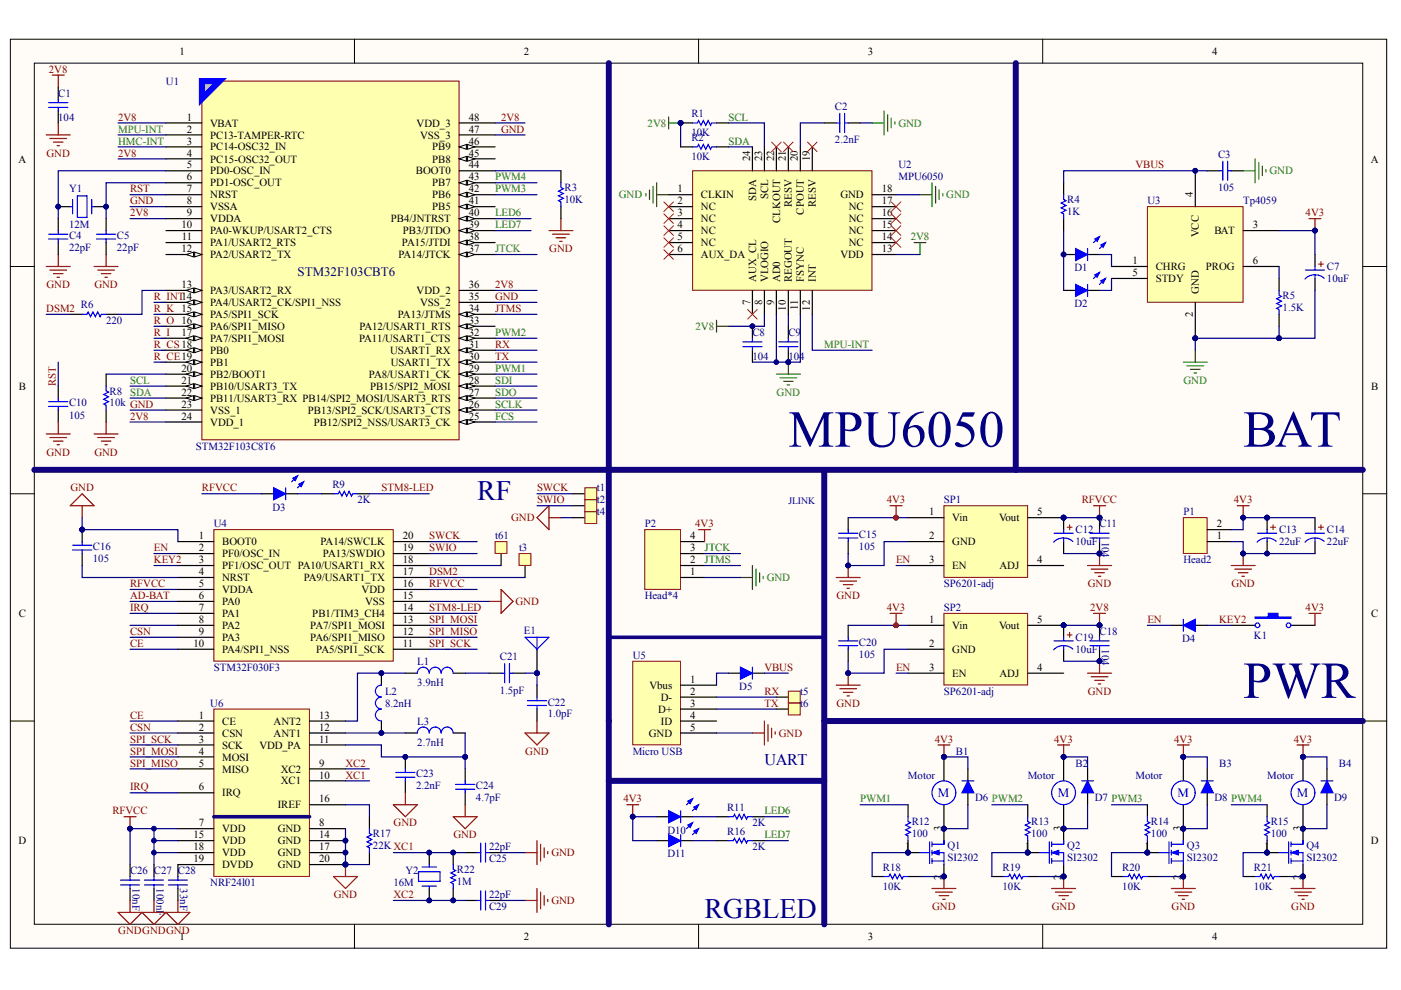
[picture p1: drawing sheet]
<svg xmlns="http://www.w3.org/2000/svg" width="297mm" height="210mm" viewBox="0 0 297 210" stroke-linecap="round" stroke-linejoin="round" font-family="sans-serif">
<defs><g id="words">
<g font-size="11" fill="#000080">
<text x="167.2" y="94.7">MPU6050</text>
<text x="263.6" y="94.7">BAT</text>
<text x="263.6" y="148">PWR</text>
</g>
<g font-size="6" fill="#000080">
<text x="101.2" y="105.9">RF</text>
<text x="149.4" y="194.7">RGBLED</text>
</g>
<text font-size="3.4" fill="#000080" x="162.1" y="162.3">UART</text>
<text font-size="2.7" fill="#000080" x="63.1" y="58.5">STM32F103CBT6</text>
<g font-size="2.7" fill="#00f">
<text x="198.9" y="169">M</text>
<text x="224.2" y="169">M</text>
<text x="249.6" y="169">M</text>
<text x="275" y="169">M</text>
</g>
<g font-size="2.3">
<text x="38.1" y="11.6">1</text>
<text x="111.1" y="11.6">2</text>
<text x="184" y="11.6">3</text>
<text x="257" y="11.6">4</text>
<text x="39.6" y="25.6">1</text>
<text x="39.6" y="28.1">2</text>
<text x="44.6" y="26.8">VBAT</text>
<text x="44.6" y="29.4">PC13-TAMPER-RTC</text>
<text x="88.3" y="26.8">VDD_3</text>
<text x="89.1" y="29.4">VSS_3</text>
<text x="99.4" y="28.1">47</text>
<text x="99.4" y="25.6">48</text>
<text x="3.9" y="34.5">A</text>
<text x="39.6" y="30.6">3</text>
<text x="39.6" y="33.2">4</text>
<text x="39.6" y="35.7">5</text>
<text x="44.6" y="31.9">PC14-OSC32_IN</text>
<text x="44.6" y="34.5">PC15-OSC32_OUT</text>
<text x="91.6" y="34.5">PB8</text>
<text x="91.6" y="31.9">PB9</text>
<text x="99.4" y="35.7">44</text>
<text x="99.4" y="33.2">45</text>
<text x="99.4" y="30.6">46</text>
<text x="159" y="34.2" transform="rotate(-90 159 34.2)">24</text>
<text x="161.6" y="34.2" transform="rotate(-90 161.6 34.2)">23</text>
<text x="164.1" y="34.2" transform="rotate(-90 164.1 34.2)">22</text>
<text x="166.6" y="34.2" transform="rotate(-90 166.6 34.2)">21</text>
<text x="169.2" y="34.2" transform="rotate(-90 169.2 34.2)">20</text>
<text x="171.7" y="34.2" transform="rotate(-90 171.7 34.2)">19</text>
<text x="290.7" y="34.5">A</text>
<text x="39.6" y="38.3">6</text>
<text x="39.6" y="40.8">7</text>
<text x="44.6" y="37">PD0-OSC_IN</text>
<text x="44.6" y="39.5">PD1-OSC_OUT</text>
<text x="88.2" y="37">BOOT0</text>
<text x="91.6" y="39.5">PB7</text>
<text x="99.4" y="40.8">42</text>
<text x="99.4" y="38.3">43</text>
<text x="143.7" y="40.8">1</text>
<text x="186.9" y="40.8">18</text>
<text x="252.9" y="41.8" transform="rotate(-90 252.9 41.8)">4</text>
<text x="39.6" y="43.3">8</text>
<text x="39.6" y="45.9">9</text>
<text x="44.6" y="42.1">NRST</text>
<text x="44.6" y="44.6">VSSA</text>
<text x="44.6" y="47.1">VDDA</text>
<text x="82.9" y="47.1">PB4/JNTRST</text>
<text x="91.6" y="44.6">PB5</text>
<text x="91.6" y="42.1">PB6</text>
<text x="99.4" y="45.9">40</text>
<text x="99.4" y="43.3">41</text>
<text x="143.7" y="43.3">2</text>
<text x="143.7" y="45.9">3</text>
<text x="148.6" y="42.1">CLKIN</text>
<text x="148.6" y="44.6">NC</text>
<text x="148.6" y="47.1">NC</text>
<text x="160.3" y="42.6" transform="rotate(-90 160.3 42.6)">SDA</text>
<text x="162.8" y="42.2" transform="rotate(-90 162.8 42.2)">SCL</text>
<text x="165.4" y="47.3" transform="rotate(-90 165.4 47.3)">CLKOUT</text>
<text x="167.9" y="43.8" transform="rotate(-90 167.9 43.8)">RESV</text>
<text x="170.4" y="45.5" transform="rotate(-90 170.4 45.5)">CPOUT</text>
<text x="173" y="43.8" transform="rotate(-90 173 43.8)">RESV</text>
<text x="178.2" y="42.1">GND</text>
<text x="179.9" y="47.1">NC</text>
<text x="179.9" y="44.6">NC</text>
<text x="186.9" y="45.9">16</text>
<text x="186.9" y="43.3">17</text>
<text x="38.5" y="48.4">10</text>
<text x="38.5" y="53.5">12</text>
<text x="38.6" y="50.9">11</text>
<text x="44.6" y="49.7">PA0-WKUP/USART2_CTS</text>
<text x="44.6" y="52.2">PA1/USART2_RTS</text>
<text x="85.2" y="52.2">PA15/JTDI</text>
<text x="85.4" y="49.7">PB3/JTDO</text>
<text x="99.4" y="53.5">37</text>
<text x="99.4" y="50.9">38</text>
<text x="99.4" y="48.4">39</text>
<text x="143.7" y="48.4">4</text>
<text x="143.7" y="50.9">5</text>
<text x="143.7" y="53.5">6</text>
<text x="148.6" y="49.7">NC</text>
<text x="148.6" y="52.2">NC</text>
<text x="179.9" y="52.2">NC</text>
<text x="179.9" y="49.7">NC</text>
<text x="186.9" y="53.5">13</text>
<text x="186.9" y="50.9">14</text>
<text x="186.9" y="48.4">15</text>
<text x="254.2" y="50.3" transform="rotate(-90 254.2 50.3)">VCC</text>
<text x="257.5" y="49.7">BAT</text>
<text x="265.6" y="48.4">3</text>
<text x="44.6" y="54.7">PA2/USART2_TX</text>
<text x="84.5" y="54.7">PA14/JTCK</text>
<text x="148.6" y="54.7">AUX_DA</text>
<text x="160.3" y="59.8" transform="rotate(-90 160.3 59.8)">AUX_CL</text>
<text x="162.8" y="59.8" transform="rotate(-90 162.8 59.8)">VLOGIO</text>
<text x="165.4" y="59.8" transform="rotate(-90 165.4 59.8)">AD0</text>
<text x="167.9" y="59.8" transform="rotate(-90 167.9 59.8)">REGOUT</text>
<text x="170.4" y="59.8" transform="rotate(-90 170.4 59.8)">FSYNC</text>
<text x="173" y="59.8" transform="rotate(-90 173 59.8)">INT</text>
<text x="178.2" y="54.7">VDD</text>
<text x="240.1" y="56">1</text>
<text x="240.1" y="58.5">5</text>
<text x="245" y="57.3">CHRG</text>
<text x="245" y="59.8">STDY</text>
<text x="255.7" y="57.3">PROG</text>
<text x="265.6" y="56">6</text>
<text x="38.5" y="61.1">13</text>
<text x="44.6" y="62.4">PA3/USART2_RX</text>
<text x="44.6" y="64.9">PA4/USART2_CK/SPI1_NSS</text>
<text x="88.3" y="62.4">VDD_2</text>
<text x="89.1" y="64.9">VSS_2</text>
<text x="99.4" y="63.6">35</text>
<text x="99.4" y="61.1">36</text>
<text x="159" y="64.7" transform="rotate(-90 159 64.7)">7</text>
<text x="161.6" y="64.7" transform="rotate(-90 161.6 64.7)">8</text>
<text x="164.1" y="64.7" transform="rotate(-90 164.1 64.7)">9</text>
<text x="166.6" y="65.9" transform="rotate(-90 166.6 65.9)">10</text>
<text x="169.2" y="65.8" transform="rotate(-90 169.2 65.8)">11</text>
<text x="171.7" y="65.9" transform="rotate(-90 171.7 65.9)">12</text>
<text x="254.2" y="62.3" transform="rotate(-90 254.2 62.3)">GND</text>
<text x="38.5" y="71.2">17</text>
<text x="44.6" y="67.4">PA5/SPI1_SCK</text>
<text x="44.6" y="70">PA6/SPI1_MISO</text>
<text x="76.2" y="70">PA12/USART1_RTS</text>
<text x="84.3" y="67.4">PA13/JTMS</text>
<text x="99.4" y="71.2">32</text>
<text x="99.4" y="68.7">33</text>
<text x="99.4" y="66.2">34</text>
<text x="252.9" y="67.3" transform="rotate(-90 252.9 67.3)">2</text>
<text x="44.6" y="72.5">PA7/SPI1_MOSI</text>
<text x="44.6" y="75">PB0</text>
<text x="44.6" y="77.6">PB1</text>
<text x="76.1" y="72.5">PA11/USART1_CTS</text>
<text x="82.7" y="75">USART1_RX</text>
<text x="82.9" y="77.6">USART1_TX</text>
<text x="99.4" y="76.3">30</text>
<text x="99.4" y="73.8">31</text>
<text x="4" y="82.6">B</text>
<text x="38.5" y="78.8">20</text>
<text x="38.5" y="81.4">21</text>
<text x="38.5" y="83.9">22</text>
<text x="44.6" y="80.1">PB2/BOOT1</text>
<text x="44.6" y="82.6">PB10/USART3_TX</text>
<text x="78.2" y="80.1">PA8/USART1_CK</text>
<text x="78.5" y="82.6">PB15/SPI2_MOSI</text>
<text x="99.4" y="83.9">27</text>
<text x="99.4" y="81.4">28</text>
<text x="99.4" y="78.8">29</text>
<text x="290.7" y="82.6">B</text>
<text x="38.5" y="86.4">23</text>
<text x="38.5" y="89">24</text>
<text x="44.6" y="85.2">PB11/USART3_RX PB14/SPI2_MOSI/USART3_RTS</text>
<text x="44.6" y="87.7">VSS_1</text>
<text x="65.3" y="87.7">PB13/SPI2_SCK/USART3_CTS</text>
<text x="99.4" y="89">25</text>
<text x="99.4" y="86.4">26</text>
<text x="44.6" y="90.3">VDD_1</text>
<text x="66.6" y="90.3">PB12/SPI2_NSS/USART3_CK</text>
<text x="197" y="109.3">1</text>
<text x="201.9" y="110.5">Vin</text>
<text x="211.8" y="110.5">Vout</text>
<text x="219.9" y="109.3">5</text>
<text x="258" y="111.8">2</text>
<text x="42.2" y="114.3">1</text>
<text x="42.2" y="116.9">2</text>
<text x="42.2" y="119.4">3</text>
<text x="47.1" y="115.6">BOOT0</text>
<text x="47.1" y="118.2">PF0/OSC_IN</text>
<text x="68" y="115.6">PA14/SWCLK</text>
<text x="68.5" y="118.2">PA13/SWDIO</text>
<text x="85.4" y="119.4">18</text>
<text x="85.4" y="116.9">19</text>
<text x="85.4" y="114.3">20</text>
<text x="146.3" y="119.4">2</text>
<text x="146.3" y="116.9">3</text>
<text x="146.3" y="114.3">4</text>
<text x="197" y="114.3">2</text>
<text x="197" y="119.4">3</text>
<text x="201.9" y="115.6">GND</text>
<text x="219.9" y="119.4">4</text>
<text x="258" y="114.3">1</text>
<text x="42.2" y="121.9">4</text>
<text x="42.2" y="124.5">5</text>
<text x="47.1" y="120.7">PF1/OSC_OUT PA10/USART1_RX</text>
<text x="47.1" y="123.2">NRST</text>
<text x="47.1" y="125.7">VDDA</text>
<text x="64.4" y="123.2">PA9/USART1_TX</text>
<text x="76.7" y="125.7">VDD</text>
<text x="85.4" y="124.5">16</text>
<text x="85.4" y="121.9">17</text>
<text x="146.3" y="121.9">1</text>
<text x="201.9" y="120.7">EN</text>
<text x="211.9" y="120.7">ADJ</text>
<text x="4" y="130.8">C</text>
<text x="42.2" y="127">6</text>
<text x="42.2" y="129.5">7</text>
<text x="47.1" y="128.3">PA0</text>
<text x="47.1" y="130.8">PA1</text>
<text x="66.2" y="130.8">PB1/TIM3_CH4</text>
<text x="77.4" y="128.3">VSS</text>
<text x="85.4" y="129.5">14</text>
<text x="85.4" y="127">15</text>
<text x="290.7" y="130.8">C</text>
<text x="41" y="137.2">10</text>
<text x="42.2" y="132.1">8</text>
<text x="42.2" y="134.6">9</text>
<text x="47.1" y="133.4">PA2</text>
<text x="47.1" y="135.9">PA3</text>
<text x="65.8" y="135.9">PA6/SPI1_MISO</text>
<text x="65.8" y="133.4">PA7/SPI1_MOSI</text>
<text x="85.4" y="137.2">11</text>
<text x="85.4" y="134.6">12</text>
<text x="85.4" y="132.1">13</text>
<text x="197" y="132.1">1</text>
<text x="197" y="137.2">2</text>
<text x="201.9" y="133.4">Vin</text>
<text x="211.8" y="133.4">Vout</text>
<text x="219.9" y="132.1">5</text>
<text x="47.1" y="138.4">PA4/SPI1_NSS</text>
<text x="67.1" y="138.4">PA5/SPI1_SCK</text>
<text x="197" y="142.2">3</text>
<text x="201.9" y="138.4">GND</text>
<text x="201.9" y="143.5">EN</text>
<text x="211.9" y="143.5">ADJ</text>
<text x="219.9" y="142.2">4</text>
<text x="137.7" y="146">Vbus</text>
<text x="140.1" y="148.6">D-</text>
<text x="146.3" y="144.8">1</text>
<text x="146.3" y="147.3">2</text>
<text x="146.3" y="149.8">3</text>
<text x="42.2" y="152.4">1</text>
<text x="42.2" y="154.9">2</text>
<text x="47.1" y="153.6">CE</text>
<text x="58" y="153.6">ANT2</text>
<text x="67.7" y="154.9">12</text>
<text x="67.7" y="152.4">13</text>
<text x="139.6" y="151.1">D+</text>
<text x="140.1" y="153.6">ID</text>
<text x="146.3" y="152.4">4</text>
<text x="146.3" y="154.9">5</text>
<text x="42.2" y="157.4">3</text>
<text x="42.2" y="160">4</text>
<text x="47.1" y="156.2">CSN</text>
<text x="47.1" y="158.7">SCK</text>
<text x="47.1" y="161.3">MOSI</text>
<text x="55" y="158.7">VDD_PA</text>
<text x="58" y="156.2">ANT1</text>
<text x="67.7" y="157.4">11</text>
<text x="137.6" y="156.2">GND</text>
<text x="42.2" y="162.5">5</text>
<text x="42.2" y="167.6">6</text>
<text x="47.1" y="163.8">MISO</text>
<text x="59.5" y="163.8">XC2</text>
<text x="59.5" y="166.3">XC1</text>
<text x="67.7" y="162.5">9</text>
<text x="67.7" y="165.1">10</text>
<text x="47.1" y="168.9">IRQ</text>
<text x="58.9" y="171.4">IREF</text>
<text x="67.7" y="170.1">16</text>
<text x="3.9" y="179">D</text>
<text x="41" y="177.7">15</text>
<text x="42.2" y="175.2">7</text>
<text x="47.1" y="176.5">VDD</text>
<text x="47.1" y="179">VDD</text>
<text x="58.9" y="176.5">GND</text>
<text x="58.9" y="179">GND</text>
<text x="67.7" y="175.2">8</text>
<text x="67.7" y="177.7">14</text>
<text x="199.6" y="176.2" transform="rotate(-90 199.6 176.2)">3</text>
<text x="225" y="176.2" transform="rotate(-90 225 176.2)">3</text>
<text x="250.4" y="176.2" transform="rotate(-90 250.4 176.2)">3</text>
<text x="275.8" y="176.2" transform="rotate(-90 275.8 176.2)">3</text>
<text x="290.7" y="179">D</text>
<text x="41" y="180.3">18</text>
<text x="41" y="182.8">19</text>
<text x="47.1" y="181.5">VDD</text>
<text x="47.1" y="184.1">DVDD</text>
<text x="58.9" y="181.5">GND</text>
<text x="58.9" y="184.1">GND</text>
<text x="67.7" y="180.3">17</text>
<text x="67.7" y="182.8">20</text>
<text x="191.9" y="180.3">1</text>
<text x="217.3" y="180.3">1</text>
<text x="242.6" y="180.3">1</text>
<text x="268" y="180.3">1</text>
<text x="199.6" y="186.5" transform="rotate(-90 199.6 186.5)">2</text>
<text x="225" y="186.5" transform="rotate(-90 225 186.5)">2</text>
<text x="250.4" y="186.5" transform="rotate(-90 250.4 186.5)">2</text>
<text x="275.8" y="186.5" transform="rotate(-90 275.8 186.5)">2</text>
<text x="38.1" y="199.3">1</text>
<text x="111.1" y="199.3">2</text>
<text x="184" y="199.3">3</text>
<text x="257" y="199.3">4</text>
</g>
<g font-size="2.3" fill="#800000">
<text x="10.4" y="15.4">2V8</text>
<text x="25" y="25.6">2V8</text>
<text x="106.2" y="28.1">GND</text>
<text x="106.2" y="25.6">2V8</text>
<text x="9.9" y="33.2">GND</text>
<text x="25" y="33.2">2V8</text>
<text x="240.7" y="35.7">VBUS</text>
<text x="27.6" y="40.8">RST</text>
<text x="27.6" y="43.3">GND</text>
<text x="27.6" y="45.9">2V8</text>
<text x="276.8" y="45.9">4V3</text>
<text x="116.5" y="53.5">GND</text>
<text x="9.9" y="61.1">GND</text>
<text x="20" y="61.1">GND</text>
<text x="32.6" y="63.6">R_INT14</text>
<text x="105" y="63.6">GND</text>
<text x="105" y="61.1">2V8</text>
<text x="9.8" y="66.2">DSM2</text>
<text x="32.6" y="66.2">R_K 15</text>
<text x="32.6" y="68.7">R_O 16</text>
<text x="32.6" y="71.2">R_I</text>
<text x="105" y="66.2">JTMS</text>
<text x="32.6" y="73.8">R_CS18</text>
<text x="32.6" y="76.3">R_CE19</text>
<text x="105" y="73.8">RX</text>
<text x="105" y="76.3">TX</text>
<text x="11.8" y="81.9" transform="rotate(-90 11.8 81.9)">RST</text>
<text x="27.6" y="89">2V8</text>
<text x="9.9" y="96.6">GND</text>
<text x="20" y="96.6">GND</text>
<text x="14.9" y="104.2">GND</text>
<text x="42.8" y="104.2">RFVCC</text>
<text x="80.9" y="104.2">STM8-LED</text>
<text x="113.9" y="104.2">SWCK</text>
<text x="113.9" y="106.7">SWIO</text>
<text x="188" y="106.7">4V3</text>
<text x="229.4" y="106.7">RFVCC</text>
<text x="261.6" y="106.7">4V3</text>
<text x="108.4" y="110.5">GND</text>
<text x="147.4" y="111.8">4V3</text>
<text x="32.6" y="116.9">EN</text>
<text x="32.6" y="119.4">KEY2</text>
<text x="91" y="116.9">SWIO</text>
<text x="91" y="114.3">SWCK</text>
<text x="190" y="119.4">EN</text>
<text x="27.6" y="124.5">RFVCC</text>
<text x="91" y="121.9">DSM2</text>
<text x="91" y="124.5">RFVCC</text>
<text x="230.6" y="124.5">GND</text>
<text x="261.1" y="124.5">GND</text>
<text x="27.6" y="129.5">IRQ</text>
<text x="27.6" y="127">AD-BAT</text>
<text x="91" y="129.5">STM8-LED</text>
<text x="109.3" y="128.3">GND</text>
<text x="177.3" y="127">GND</text>
<text x="188" y="129.5">4V3</text>
<text x="231.2" y="129.5">2V8</text>
<text x="276.8" y="129.5">4V3</text>
<text x="27.6" y="137.2">CE</text>
<text x="27.6" y="134.6">CSN</text>
<text x="91" y="137.2">SPI_SCK</text>
<text x="91" y="132.1">SPI_MOSI</text>
<text x="91" y="134.6">SPI_MISO</text>
<text x="243.3" y="132.1">EN</text>
<text x="258.5" y="132.1">KEY2</text>
<text x="162.1" y="142.2">VBUS</text>
<text x="190" y="142.2">EN</text>
<text x="162.1" y="147.3">RX</text>
<text x="162.1" y="149.8">TX</text>
<text x="177.3" y="149.8">GND</text>
<text x="230.6" y="147.3">GND</text>
<text x="27.6" y="152.4">CE</text>
<text x="27.6" y="154.9">CSN</text>
<text x="27.6" y="157.4">SPI_SCK</text>
<text x="27.6" y="160">SPI_MOSI</text>
<text x="111.4" y="160">GND</text>
<text x="165.1" y="156.2">GND</text>
<text x="198.2" y="157.4">4V3</text>
<text x="223.5" y="157.4">4V3</text>
<text x="248.9" y="157.4">4V3</text>
<text x="274.3" y="157.4">4V3</text>
<text x="27.6" y="162.5">SPI_MISO</text>
<text x="27.6" y="167.6">IRQ</text>
<text x="73.3" y="165.1">XC1</text>
<text x="73.3" y="162.5">XC2</text>
<text x="23.8" y="172.7">RFVCC</text>
<text x="132.2" y="170.1">4V3</text>
<text x="83.4" y="175.2">GND</text>
<text x="96.1" y="177.7">GND</text>
<text x="116.9" y="181.5">GND</text>
<text x="70.8" y="190.4">GND</text>
<text x="83.4" y="190.4">XC2</text>
<text x="116.9" y="191.7">GND</text>
<text x="197.6" y="193">GND</text>
<text x="223" y="193">GND</text>
<text x="248.4" y="193">GND</text>
<text x="273.8" y="193">GND</text>
<text x="25.1" y="198">GNDGNDGND</text>
</g>
<g font-size="2.3" fill="#000080">
<text x="35.2" y="18">U1</text>
<text x="12.4" y="20.5">C1</text>
<text x="177" y="23.3">C2</text>
<text x="12.4" y="25.6">104</text>
<text x="146.6" y="29.9">R2</text>
<text x="146.6" y="28.9">10K</text>
<text x="146.6" y="24.8">R1</text>
<text x="146.6" y="34">10K</text>
<text x="177" y="30.4">2.2nF</text>
<text x="190.5" y="35.7">U2</text>
<text x="258.2" y="33.4">C3</text>
<text x="14.6" y="40.8">Y1</text>
<text x="119.7" y="40.5">R3</text>
<text x="190.5" y="38.3">MPU6050</text>
<text x="258.2" y="40.5">105</text>
<text x="119.7" y="43.1">10K</text>
<text x="226.3" y="45.6">1K</text>
<text x="226.3" y="43.1">R4</text>
<text x="243.3" y="43.3">U3</text>
<text x="263.6" y="43.3">Tp4059</text>
<text x="14.6" y="48.4">12M</text>
<text x="14.6" y="53.2">22pF</text>
<text x="14.6" y="50.7">C4</text>
<text x="24.8" y="53.2">22pF</text>
<text x="24.8" y="50.7">C5</text>
<text x="227.8" y="57.5">D1</text>
<text x="281.3" y="59.8">10uF</text>
<text x="281.3" y="57.3">C7</text>
<text x="17.2" y="65.4">R6</text>
<text x="227.8" y="65.1">D2</text>
<text x="271.9" y="65.9">1.5K</text>
<text x="271.9" y="63.4">R5</text>
<text x="22.5" y="68.7">220</text>
<text x="159.5" y="71.2">C8</text>
<text x="167.2" y="71.2">C9</text>
<text x="159.5" y="76.3">104</text>
<text x="167.2" y="76.3">104</text>
<text x="23.2" y="83.6">R8</text>
<text x="14.6" y="88.7">105</text>
<text x="14.6" y="86.2">C10</text>
<text x="23.2" y="86.2">10k GND</text>
<text x="41.5" y="95.3">STM32F103C8T6</text>
<text x="70.5" y="103.4">R9</text>
<text x="75.8" y="106.7">2K</text>
<text x="126.5" y="104.2">t</text>
<text x="126.5" y="106.7">t</text>
<text x="127.2" y="104.2">1</text>
<text x="127.2" y="106.7">2</text>
<text x="200.1" y="106.7">SP1</text>
<text x="45.3" y="111.8">U4</text>
<text x="57.8" y="108.3">D3</text>
<text x="126.5" y="109.3">t</text>
<text x="127.2" y="109.3">4</text>
<text x="136.7" y="111.8">P2</text>
<text x="228" y="113.1">C12</text>
<text x="233.1" y="111.8">C11</text>
<text x="250.9" y="109.3">P1</text>
<text x="271.2" y="113.1">C13</text>
<text x="281.3" y="113.1">C14</text>
<text x="19.7" y="119.2">105</text>
<text x="19.7" y="116.6">C16</text>
<text x="105" y="114.3">t61</text>
<text x="110.1" y="116.9">t3</text>
<text x="182.1" y="116.6">105</text>
<text x="182.1" y="114.1">C15</text>
<text x="228" y="115.6">10uF</text>
<text x="233.6" y="114.8" transform="rotate(90 233.6 114.8)">104</text>
<text x="250.9" y="119.4">Head2</text>
<text x="271.2" y="115.6">22uF</text>
<text x="281.3" y="115.6">22uF</text>
<text x="200.1" y="124.5">SP6201-adj</text>
<text x="136.7" y="127">Head*4</text>
<text x="200.1" y="129.5">SP2</text>
<text x="111.1" y="134.4">E1</text>
<text x="182.1" y="136.9">C20</text>
<text x="228" y="135.9">C19</text>
<text x="233.1" y="134.6">C18</text>
<text x="233.6" y="137.6" transform="rotate(90 233.6 137.6)">104</text>
<text x="250.6" y="136.2">D4</text>
<text x="265.9" y="135.4">K1</text>
<text x="45.3" y="142.2">STM32F030F3</text>
<text x="88.5" y="141">L1</text>
<text x="106" y="139.9">C21</text>
<text x="134.1" y="139.7">U5</text>
<text x="182.1" y="139.4">105</text>
<text x="228" y="138.4">10uF</text>
<text x="44.6" y="149.8">U6</text>
<text x="81.6" y="149.8">8.2nH</text>
<text x="81.6" y="147.3">L2</text>
<text x="88.5" y="145.5">3.9nH</text>
<text x="106" y="147.1">1.5pF</text>
<text x="116.1" y="149.6">C22</text>
<text x="156.7" y="146.3">D5</text>
<text x="169.7" y="147.3">t</text>
<text x="169.7" y="149.8">t</text>
<text x="170.3" y="147.3">5</text>
<text x="170.3" y="149.8">6</text>
<text x="200.1" y="147.3">SP6201-adj</text>
<text x="88.5" y="153.6">L3</text>
<text x="116.1" y="152.1">1.0pF</text>
<text x="88.5" y="158.2">2.7nH</text>
<text x="134.1" y="160">Micro USB</text>
<text x="202.7" y="160">B1</text>
<text x="88.2" y="167.3">2.2nF</text>
<text x="88.2" y="164.8">C23</text>
<text x="100.9" y="167.3">C24</text>
<text x="192.5" y="165.1">Motor</text>
<text x="217.9" y="165.1">Motor</text>
<text x="228" y="162.5">B2</text>
<text x="240.7" y="165.1">Motor</text>
<text x="258.5" y="162.5">B3</text>
<text x="268.7" y="165.1">Motor</text>
<text x="283.9" y="162.5">B4</text>
<text x="100.9" y="169.9">4.7pF</text>
<text x="154.2" y="171.9">R11</text>
<text x="206.7" y="169.9">D6 PWM2</text>
<text x="232.1" y="169.9">D7 PWM3</text>
<text x="257.5" y="169.9">D8 PWM4</text>
<text x="282.9" y="169.9">D9</text>
<text x="79.1" y="177.5">R17</text>
<text x="141.5" y="176.7">D10</text>
<text x="154.2" y="177">R16</text>
<text x="159.5" y="175.2">2K</text>
<text x="193.3" y="177.5">100</text>
<text x="193.3" y="175">R12</text>
<text x="218.7" y="177.5">100</text>
<text x="218.7" y="175">R13</text>
<text x="244" y="177.5">100</text>
<text x="244" y="175">R14</text>
<text x="269.4" y="177.5">100</text>
<text x="269.4" y="175">R15</text>
<text x="27.6" y="185.3">C26 C27</text>
<text x="37.7" y="185.3">C28</text>
<text x="79.1" y="180">22KXC1</text>
<text x="85.9" y="185.3">Y2</text>
<text x="96.9" y="185.1">R22</text>
<text x="103.7" y="180.3">22pF</text>
<text x="103.7" y="182.8">C25</text>
<text x="141.5" y="181.8">D11</text>
<text x="159.5" y="180.3">2K</text>
<text x="187.2" y="184.6">R18</text>
<text x="200.9" y="180">Q1</text>
<text x="200.9" y="182.6">SI2302</text>
<text x="212.6" y="184.6">R19</text>
<text x="226.3" y="180">Q2</text>
<text x="226.3" y="182.6">SI2302</text>
<text x="238" y="184.6">R20</text>
<text x="251.7" y="180">Q3</text>
<text x="251.7" y="182.6">SI2302</text>
<text x="265.9" y="184.6">R21</text>
<text x="277" y="180">Q4</text>
<text x="277" y="182.6">SI2302</text>
<text x="28.1" y="188.4" transform="rotate(90 28.1 188.4)">10nF</text>
<text x="33.2" y="188.4" transform="rotate(90 33.2 188.4)">100nF</text>
<text x="38.2" y="188.4" transform="rotate(90 38.2 188.4)">33nF</text>
<text x="44.6" y="187.9">NRF24l01</text>
<text x="83.4" y="187.9">16M</text>
<text x="96.9" y="187.6">1M</text>
<text x="103.7" y="190.4">22pF</text>
<text x="187.2" y="188.7">10K</text>
<text x="212.6" y="188.7">10K</text>
<text x="238" y="188.7">10K</text>
<text x="265.9" y="188.7">10K</text>
<text x="103.7" y="193">C29</text>
</g>
<g font-size="2.3" fill="#008000">
<text x="25" y="28.1">MPU-INT</text>
<text x="137.3" y="26.8">2V8</text>
<text x="154.5" y="25.6">SCL</text>
<text x="190.5" y="26.8">GND</text>
<text x="25" y="30.6">HMC-INT</text>
<text x="154.5" y="30.6">SDA</text>
<text x="105" y="40.8">PWM3</text>
<text x="105" y="38.3">PWM4</text>
<text x="269.2" y="37">GND</text>
<text x="105" y="45.9">LED6</text>
<text x="131.2" y="42.1">GND</text>
<text x="200.6" y="42.1">GND</text>
<text x="105" y="53.5">JTCK</text>
<text x="105" y="48.4">LED7</text>
<text x="193.1" y="50.9">2V8</text>
<text x="105" y="71.2">PWM2</text>
<text x="147.5" y="70">2V8</text>
<text x="174.8" y="73.8">MPU-INT</text>
<text x="27.6" y="81.4">SCL</text>
<text x="27.6" y="83.9">SDA</text>
<text x="105" y="81.4">SDI</text>
<text x="105" y="83.9">SDO</text>
<text x="105" y="78.8">PWM1</text>
<text x="164.7" y="83.9">GND</text>
<text x="250.9" y="81.4">GND</text>
<text x="105" y="86.4">SCLK</text>
<text x="105" y="89">FCS</text>
<text x="149.4" y="119.4">JTMS</text>
<text x="149.4" y="116.9">JTCK</text>
<text x="162.6" y="123.2">GND</text>
<text x="162.1" y="172.7">LED6</text>
<text x="182.4" y="170.1">PWM1</text>
<text x="162.1" y="177.7">LED7</text>
</g>
<text font-size="2.1" fill="#000080" x="167.2" y="106.8">JLINK</text>
</g></defs>
<g fill="#fffcf8" stroke="#000" stroke-width=".21">
<path d="M2.2 8.3h291.8v192.7h-291.8z"/>
<path d="M7.3 13.4h281.6v182.6h-281.6z"/>
</g>
<path d="M75.2 8.3v5.1M148.1 8.3v5.1M221.1 8.3v5.1M2.2 56.5h5.1M289 56.5h5M2.2 104.7h5.1M289 104.7h5M2.2 152.9h5.1M289 152.9h5M75.2 196v5.1M148.1 196v5.1M221.1 196v5.1" fill="none" stroke="#000" stroke-width=".21"/>
<g fill="#000080" stroke="#000080" stroke-width=".21">
<circle cx="190" cy="132.6" r=".49"/>
<circle cx="190" cy="109.7" r=".49"/>
<circle cx="12.3" cy="43.8" r=".49"/>
<circle cx="22.5" cy="43.8" r=".49"/>
<circle cx="233.1" cy="132.6" r=".49"/>
</g>
<g fill="none" stroke="#800000" stroke-width=".25">
<path d="M9.8 56.5h5.1M10.6 57.3h3.5M11.3 58h2.1M12.1 58.8h.5M12.3 54v2.5M20 56.5h5M20.7 57.3h3.6M21.5 58h2M22.2 58.8h.6M22.5 54v2.5M116.4 48.9h5.1M117.2 49.7h3.5"/>
<path d="M117.9 50.4h2M118.7 51.2h.5M118.9 46.4v2.5M20 92h5M20.7 92.8h3.6M21.5 93.5h2M22.2 94.3h.6M22.5 89.5v2.5M231.9 130.1h2.5M233.1 130.1v2.5"/>
</g>
<path d="M22.5 79.3h12.7" fill="none" stroke="#000080" stroke-width=".25"/>
<path d="M159.5 119.9v5.1M157 122.4h2.5M160.3 120.7v3.5M161.1 121.4v2.1M161.8 122.2v.5" fill="none" stroke="#008000" stroke-width=".25"/>
<path d="M12.3 43.8h2.6M20 43.8h2.5M179.8 109.8v2.5M179.8 114.8v2.6" fill="none" stroke="#000" stroke-width=".25"/>
<path d="M14.9 43.8h.5M15.4 42.3v3M16.4 41.5h2v4.6h-2zM19.5 42.3v3M19.5 43.8h.5M177.8 113.1h4.1M177.8 114.1h4.1M179.8 112.3v.8M179.8 114.1v.7" fill="none" stroke="#00f" stroke-width=".25"/>
<path d="M200.1 107.2h17.8v15.2h-17.8z" fill="#ffffb0" stroke="#800000" stroke-width=".21"/>
<path d="M192.5 109.8h7.6M192.5 114.8h7.6M192.5 119.9h7.6M217.9 109.8h7.6M217.9 119.9h7.6" fill="none" stroke="#000" stroke-width=".25"/>
<g fill="#000080" stroke="#000080" stroke-width=".21">
<circle cx="225.5" cy="109.7" r=".49"/>
<circle cx="179.8" cy="119.9" r=".49"/>
<circle cx="233.1" cy="117.4" r=".49"/>
<circle cx="233.1" cy="109.7" r=".49"/>
</g>
<path d="M179.8 109.8h12.7M225.5 109.8h7.6" fill="none" stroke="#000080" stroke-width=".25"/>
<path d="M179.8 119.9v2.5M188.7 107.2h2.6M190 107.2v2.6M230.6 119.9h5.1M233.1 117.4v2.5M177.3 122.4h5.1M178.1 123.2h3.5M178.8 124h2M179.6 124.7h.5M231.3 120.7h3.6M232.1 121.4h2M232.9 122.2h.5" fill="none" stroke="#800000" stroke-width=".25"/>
<circle cx="190" cy="109.7" r=".49" fill="#800000" stroke="#800000" stroke-width=".21"/>
<path d="M146.8 36.2h38.1v25.3h-38.1z" fill="#ffffb0" stroke="#800000" stroke-width=".21"/>
<g fill="none" stroke="#000" stroke-width=".25">
<path d="M159.5 31.1v5.1M162.1 31.1v5.1M164.6 31.1v5.1M167.1 31.1v5.1M169.7 31.1v5.1M172.2 31.1v5.1M141.8 41.3h5M141.8 43.8h5M141.8 46.4h5M141.8 48.9h5M141.8 51.4h5M141.8 54h5"/>
<path d="M184.9 41.3h5.1M184.9 43.8h5.1M184.9 46.4h5.1M184.9 48.9h5.1M184.9 51.4h5.1M184.9 54h5.1M159.5 61.6v5M162.1 61.6v5M164.6 61.6v5M167.1 61.6v5M169.7 61.6v5M172.2 61.6v5"/>
<path d="M200.1 160.5v5.1M200.1 170.6v7.6M225.5 160.5v5.1M225.5 170.6v5.1M250.9 160.5v5.1M250.9 170.6v5.1M276.3 160.5v5.1M276.3 170.6v5.1M192.5 180.8h2.6M200.1 183.3v2.5"/>
</g>
<g fill="none" stroke="#008000" stroke-width=".25">
<path d="M138.5 39.5v3.6M139.2 38.7v5.1M141.8 26.1h2.5M141.8 24.8v2.5M184.9 26.1h2.5M187.4 23.5v5.1M188.2 24.3v3.5M189 25.1v2M189.7 25.8v.5M197.6 38.7v5.1M198.4 39.5v3.6M136.9 41v.5"/>
<path d="M137.7 40.3v2M139.2 41.3h2.6M193.8 51.4h2.5M195.1 41.3h2.5M195.1 51.4v2.6M199.1 40.3v2M199.9 41v.5M151.9 67.9v2.6M151.9 69.2h2.6M164.6 79.3h5.1M167.1 76.8v2.5M165.4 80.1h3.5"/>
<path d="M166.1 80.8h2.1M166.9 81.6h.5"/>
</g>
<g fill="none" stroke="#f00" stroke-width=".21">
<path d="M163.6 30.1l2 2.1M165.6 30.1l-2 2.1M166.1 30.1l2.1 2.1M168.2 30.1l-2.1 2.1M171.2 30.1l2 2.1M173.2 30.1l-2 2.1M140.8 42.8l2 2M140.8 45.3l2 2.1M140.8 47.9l2 2M140.8 50.4l2 2M140.8 53l2 2M142.8 42.8l-2 2"/>
<path d="M142.8 45.3l-2 2.1M142.8 47.9l-2 2M142.8 50.4l-2 2M142.8 53l-2 2M189 50.4l2 2M189 47.9l2 2M189 45.3l2 2.1M189 42.8l2 2M191 50.4l-2 2M191 47.9l-2 2M191 45.3l-2 2.1M191 42.8l-2 2"/>
<path d="M158.5 65.6l2 2.1M160.5 65.6l-2 2.1"/>
</g>
<path d="M154.5 26.1h7.6v5M174.8 26.1h-5.1v5M182.4 26.1h2.5M190 41.3h5.1M190 54h5.1M162.1 66.6v2.6h-7.6M164.6 66.6v10.2M167.1 66.6v2.6M169.7 66.6v10.2h-10.2M182.4 170.6h10.1M210.3 170.6h7.6M235.7 170.6h7.6" fill="none" stroke="#000080" stroke-width=".25"/>
<g fill="#000080" stroke="#000080" stroke-width=".21">
<circle cx="167.1" cy="76.8" r=".49"/>
<circle cx="164.6" cy="76.8" r=".49"/>
<circle cx="144.3" cy="26.1" r=".49"/>
<circle cx="200.1" cy="160.5" r=".49"/>
<circle cx="200.1" cy="175.7" r=".49"/>
<circle cx="225.5" cy="160.5" r=".49"/>
<circle cx="225.5" cy="175.7" r=".49"/>
<circle cx="250.9" cy="160.5" r=".49"/>
<circle cx="250.9" cy="175.7" r=".49"/>
<circle cx="276.3" cy="160.5" r=".49"/>
<circle cx="276.3" cy="175.7" r=".49"/>
<circle cx="192.5" cy="180.8" r=".49"/>
<circle cx="200.1" cy="185.8" r=".49"/>
<circle cx="225.5" cy="185.8" r=".49"/>
<circle cx="250.9" cy="185.8" r=".49"/>
<circle cx="276.3" cy="185.8" r=".49"/>
</g>
<g fill="none" stroke="#00f" stroke-width=".25">
<path d="M197.1 178.5v4.6M197.6 178.5v1M200.1 178.2v.8h-2.5M195.1 180.8h2M197.6 180.8h2.5v2.5M197.6 182.5h2.5M197.6 180.3v1M197.6 182v1.1"/>
<circle cx="200.1" cy="168.1" r="2.52"/>
<circle cx="225.5" cy="168.1" r="2.52"/>
<circle cx="250.9" cy="168.1" r="2.52"/>
<circle cx="276.3" cy="168.1" r="2.52"/>
</g>
<path d="M197.6 180.8l1.5-.5v1z" fill="#00f" stroke="#00f" stroke-width=".21"/>
<g fill="none" stroke="#800000" stroke-width=".25">
<path d="M198.9 157.9h2.5M200.1 157.9v2.6M224.2 157.9h2.6M225.5 157.9v2.6M249.6 157.9h2.6M250.9 157.9v2.6M275 157.9h2.5M276.3 157.9v2.6M197.6 188.4h5.1M198.4 189.1h3.5M199.1 189.9h2M199.9 190.7h.5"/>
<path d="M200.1 185.8v2.6M223 188.4h5M223.7 189.1h3.6M224.5 189.9h2M225.3 190.7h.5M225.5 185.8v2.6M248.4 188.4h5M249.1 189.1h3.6M249.9 189.9h2M250.6 190.7h.5M250.9 185.8v2.6M273.7 188.4h5.1"/>
<path d="M274.5 189.1h3.5M275.2 189.9h2.1M276 190.7h.5M276.3 185.8v2.6"/>
</g>
<path d="M42.8 17.2h54.5v76.1h-54.5z" fill="#ffffb0" stroke="#800000" stroke-width=".21"/>
<path d="M35.2 26.1h7.6M35.2 28.6h7.6M35.2 31.1h7.6M35.2 33.7h7.6M35.2 36.2h7.6M35.2 38.7h7.6M35.2 41.3h7.6M35.2 43.8h7.6M35.2 46.4h7.6M35.2 48.9h7.6M35.2 51.4h7.6M35.2 54h7.6" fill="none" stroke="#000" stroke-width=".25"/>
<g fill="#fffcf8" stroke="#000" stroke-width=".21">
<path d="M41.3 53.5l1.5 .5-1.5 .5z"/>
<path d="M39.5 54l1.5-.5v1z"/>
</g>
<path d="M35.2 61.6h7.6" fill="none" stroke="#000" stroke-width=".25"/>
<g fill="#fffcf8" stroke="#000" stroke-width=".21">
<path d="M41.3 61.1l1.5 .5-1.5 .5z"/>
<path d="M39.5 61.6l1.5-.5v1z"/>
</g>
<path d="M35.2 64.1h7.6" fill="none" stroke="#000" stroke-width=".25"/>
<g fill="#fffcf8" stroke="#000" stroke-width=".21">
<path d="M41.3 63.6l1.5 .5-1.5 .5z"/>
<path d="M39.5 64.1l1.5-.5v1z"/>
</g>
<path d="M35.2 66.6h7.6" fill="none" stroke="#000" stroke-width=".25"/>
<g fill="#fffcf8" stroke="#000" stroke-width=".21">
<path d="M41.3 66.1l1.5 .5-1.5 .6z"/>
<path d="M39.5 66.6l1.5-.5v1.1z"/>
</g>
<path d="M35.2 69.2h7.6" fill="none" stroke="#000" stroke-width=".25"/>
<g fill="#fffcf8" stroke="#000" stroke-width=".21">
<path d="M41.3 68.7l1.5 .5-1.5 .5z"/>
<path d="M39.5 69.2l1.5-.5v1z"/>
</g>
<path d="M35.2 71.7h7.6" fill="none" stroke="#000" stroke-width=".25"/>
<g fill="#fffcf8" stroke="#000" stroke-width=".21">
<path d="M41.3 71.2l1.5 .5-1.5 .5z"/>
<path d="M39.5 71.7l1.5-.5v1z"/>
</g>
<path d="M35.2 74.3h7.6" fill="none" stroke="#000" stroke-width=".25"/>
<g fill="#fffcf8" stroke="#000" stroke-width=".21">
<path d="M41.3 73.7l1.5 .6-1.5 .5z"/>
<path d="M39.5 74.3l1.5-.6v1.1z"/>
</g>
<path d="M35.2 76.8h7.6" fill="none" stroke="#000" stroke-width=".25"/>
<g fill="#fffcf8" stroke="#000" stroke-width=".21">
<path d="M41.3 76.3l1.5 .5-1.5 .5z"/>
<path d="M39.5 76.8l1.5-.5v1z"/>
</g>
<path d="M35.2 79.3h7.6" fill="none" stroke="#000" stroke-width=".25"/>
<g fill="#fffcf8" stroke="#000" stroke-width=".21">
<path d="M41.3 78.8l1.5 .5-1.5 .5z"/>
<path d="M39.5 79.3l1.5-.5v1z"/>
</g>
<path d="M35.2 81.9h7.6" fill="none" stroke="#000" stroke-width=".25"/>
<g fill="#fffcf8" stroke="#000" stroke-width=".21">
<path d="M41.3 81.4l1.5 .5-1.5 .5z"/>
<path d="M39.5 81.9l1.5-.5v1z"/>
</g>
<path d="M35.2 84.4h7.6" fill="none" stroke="#000" stroke-width=".25"/>
<g fill="#fffcf8" stroke="#000" stroke-width=".21">
<path d="M41.3 83.9l1.5 .5-1.5 .5z"/>
<path d="M39.5 84.4l1.5-.5v1z"/>
</g>
<path d="M35.2 86.9h7.6M35.2 89.5h7.6M97.4 89.5h7.6" fill="none" stroke="#000" stroke-width=".25"/>
<g fill="#fffcf8" stroke="#000" stroke-width=".21">
<path d="M97.4 89.5l1.5-.5v1z"/>
<path d="M99.1 89l1.6 .5-1.6 .5z"/>
</g>
<path d="M97.4 86.9h7.6" fill="none" stroke="#000" stroke-width=".25"/>
<g fill="#fffcf8" stroke="#000" stroke-width=".21">
<path d="M97.4 86.9l1.5-.5v1z"/>
<path d="M99.1 86.4l1.6 .5-1.6 .5z"/>
</g>
<path d="M97.4 84.4h7.6" fill="none" stroke="#000" stroke-width=".25"/>
<g fill="#fffcf8" stroke="#000" stroke-width=".21">
<path d="M97.4 84.4l1.5-.5v1z"/>
<path d="M99.1 83.9l1.6 .5-1.6 .5z"/>
</g>
<path d="M97.4 81.9h7.6" fill="none" stroke="#000" stroke-width=".25"/>
<g fill="#fffcf8" stroke="#000" stroke-width=".21">
<path d="M97.4 81.9l1.5-.5v1z"/>
<path d="M99.1 81.4l1.6 .5-1.6 .5z"/>
</g>
<path d="M97.4 79.3h7.6" fill="none" stroke="#000" stroke-width=".25"/>
<g fill="#fffcf8" stroke="#000" stroke-width=".21">
<path d="M97.4 79.3l1.5-.5v1z"/>
<path d="M99.1 78.8l1.6 .5-1.6 .5z"/>
</g>
<path d="M97.4 76.8h7.6" fill="none" stroke="#000" stroke-width=".25"/>
<g fill="#fffcf8" stroke="#000" stroke-width=".21">
<path d="M97.4 76.8l1.5-.5v1z"/>
<path d="M99.1 76.3l1.6 .5-1.6 .5z"/>
</g>
<path d="M97.4 74.3h7.6" fill="none" stroke="#000" stroke-width=".25"/>
<g fill="#fffcf8" stroke="#000" stroke-width=".21">
<path d="M97.4 74.3l1.5-.6v1.1z"/>
<path d="M99.1 73.7l1.6 .6-1.6 .5z"/>
</g>
<path d="M97.4 71.7h7.6" fill="none" stroke="#000" stroke-width=".25"/>
<g fill="#fffcf8" stroke="#000" stroke-width=".21">
<path d="M97.4 71.7l1.5-.5v1z"/>
<path d="M99.1 71.2l1.6 .5-1.6 .5z"/>
</g>
<path d="M97.4 69.2h7.6" fill="none" stroke="#000" stroke-width=".25"/>
<g fill="#fffcf8" stroke="#000" stroke-width=".21">
<path d="M97.4 69.2l1.5-.5v1z"/>
<path d="M99.1 68.7l1.6 .5-1.6 .5z"/>
</g>
<path d="M97.4 66.6h7.6" fill="none" stroke="#000" stroke-width=".25"/>
<g fill="#fffcf8" stroke="#000" stroke-width=".21">
<path d="M97.4 66.6l1.5-.5v1.1z"/>
<path d="M99.1 66.1l1.6 .5-1.6 .6z"/>
</g>
<path d="M97.4 54h7.6M97.4 64.1h7.6M97.4 61.6h7.6" fill="none" stroke="#000" stroke-width=".25"/>
<g fill="#fffcf8" stroke="#000" stroke-width=".21">
<path d="M97.4 54l1.5-.5v1z"/>
<path d="M99.1 53.5l1.6 .5-1.6 .5z"/>
</g>
<path d="M97.4 51.4h7.6" fill="none" stroke="#000" stroke-width=".25"/>
<g fill="#fffcf8" stroke="#000" stroke-width=".21">
<path d="M97.4 51.4l1.5-.5v1z"/>
<path d="M99.1 50.9l1.6 .5-1.6 .5z"/>
</g>
<path d="M97.4 48.9h7.6" fill="none" stroke="#000" stroke-width=".25"/>
<g fill="#fffcf8" stroke="#000" stroke-width=".21">
<path d="M97.4 48.9l1.5-.5v1z"/>
<path d="M99.1 48.4l1.6 .5-1.6 .5z"/>
</g>
<path d="M97.4 46.4h7.6" fill="none" stroke="#000" stroke-width=".25"/>
<g fill="#fffcf8" stroke="#000" stroke-width=".21">
<path d="M97.4 46.4l1.5-.5v1z"/>
<path d="M99.1 45.9l1.6 .5-1.6 .5z"/>
</g>
<path d="M97.4 43.8h7.6" fill="none" stroke="#000" stroke-width=".25"/>
<g fill="#fffcf8" stroke="#000" stroke-width=".21">
<path d="M97.4 43.8l1.5-.5v1z"/>
<path d="M99.1 43.3l1.6 .5-1.6 .5z"/>
</g>
<path d="M97.4 41.3h7.6" fill="none" stroke="#000" stroke-width=".25"/>
<g fill="#fffcf8" stroke="#000" stroke-width=".21">
<path d="M97.4 41.3l1.5-.5v1z"/>
<path d="M99.1 40.8l1.6 .5-1.6 .5z"/>
</g>
<path d="M97.4 38.7h7.6" fill="none" stroke="#000" stroke-width=".25"/>
<g fill="#fffcf8" stroke="#000" stroke-width=".21">
<path d="M97.4 38.7l1.5-.5v1.1z"/>
<path d="M99.1 38.2l1.6 .5-1.6 .6z"/>
</g>
<path d="M97.4 36.2h7.6M97.4 33.7h7.6" fill="none" stroke="#000" stroke-width=".25"/>
<g fill="#fffcf8" stroke="#000" stroke-width=".21">
<path d="M97.4 33.7l1.5-.5v1z"/>
<path d="M99.1 33.2l1.6 .5-1.6 .5z"/>
</g>
<path d="M97.4 31.1h7.6" fill="none" stroke="#000" stroke-width=".25"/>
<g fill="#fffcf8" stroke="#000" stroke-width=".21">
<path d="M97.4 31.1l1.5-.5v1z"/>
<path d="M99.1 30.6l1.6 .5-1.6 .5z"/>
</g>
<path d="M97.4 28.6h7.6M97.4 26.1h7.6" fill="none" stroke="#000" stroke-width=".25"/>
<path d="M46.6 17.2l-3.8 3.8" fill="none" stroke="#ee0e22" stroke-width=".21"/>
<path d="M42.8 17.2h3.8l-3.8 3.8z" fill="#c0c0c0" stroke="#00f" stroke-width="1.3"/>
<g fill="none" stroke="#000080" stroke-width=".25">
<path d="M105 28.6h6.3M105 26.1h6.3M154.5 31.1h5M27.6 41.3h7.6M27.6 43.8h7.6M27.6 46.4h7.6M105 76.8h8.9M105 74.3h8.9M105 64.1h8.9M105 61.6h8.9M27.6 84.4h7.6M27.6 81.9h7.6"/>
<path d="M27.6 86.9h7.6M27.6 89.5h7.6"/>
</g>
<path d="M250.9 109.8h5v7.5h-5z" fill="#ffffb0" stroke="#800000" stroke-width=".21"/>
<g fill="none" stroke="#000" stroke-width=".25">
<path d="M14.9 66.6h2.5M22.5 66.6h2.5M12.3 81.9v2.5M12.3 86.9v2.6M225.5 109.8v2.5M225.5 114.8v2.6M256 114.8h5M256 112.3h5M268.7 109.8v2.5M268.7 114.8v2.6M151.9 173.2h2.6M159.5 173.2h2.6"/>
<path d="M225.5 175.7v2.5M250.9 175.7v2.5M276.3 175.7v2.5M217.9 180.8h2.5M225.5 183.3v2.5M243.3 180.8h2.5M250.9 183.3v2.5M268.7 180.8h2.5M276.3 183.3v2.5"/>
</g>
<g fill="none" stroke="#800000" stroke-width=".25">
<path d="M11.1 15.9h2.5M12.3 15.9v2.6M9.8 28.6h5.1M10.6 29.4h3.5M11.3 30.1h2.1M12.1 30.9h.5M12.3 26.1v2.5M9.8 92h5.1M10.6 92.8h3.5M11.3 93.5h2.1M12.1 94.3h.5M12.3 89.5v2.5"/>
<path d="M261 119.9h5.1M262.3 107.2h2.5M263.6 107.2v2.6M263.6 117.4v2.5M261.8 120.7h3.6M262.6 121.4h2M263.3 122.2h.5M159.5 155.4h2.6M162.1 152.9v5M162.8 153.6v3.6M163.6 154.4v2M164.4 155.2v.5"/>
</g>
<g fill="#000080" stroke="#000080" stroke-width=".21">
<circle cx="263.6" cy="109.7" r=".49"/>
<circle cx="263.6" cy="117.4" r=".49"/>
<circle cx="268.6" cy="109.7" r=".49"/>
<circle cx="268.6" cy="117.4" r=".49"/>
<circle cx="225.5" cy="109.7" r=".49"/>
<circle cx="233.1" cy="117.4" r=".49"/>
<circle cx="225.5" cy="175.7" r=".49"/>
<circle cx="217.9" cy="180.8" r=".49"/>
<circle cx="225.5" cy="185.8" r=".49"/>
<circle cx="250.9" cy="175.7" r=".49"/>
<circle cx="243.3" cy="180.8" r=".49"/>
<circle cx="250.9" cy="185.8" r=".49"/>
<circle cx="276.3" cy="175.7" r=".49"/>
<circle cx="268.6" cy="180.8" r=".49"/>
<circle cx="276.3" cy="185.8" r=".49"/>
<circle cx="200.1" cy="175.7" r=".49"/>
<circle cx="200.1" cy="160.5" r=".49"/>
<circle cx="225.5" cy="160.5" r=".49"/>
<circle cx="250.9" cy="160.5" r=".49"/>
<circle cx="276.3" cy="160.5" r=".49"/>
<circle cx="144.3" cy="26.1" r=".49"/>
<circle cx="179.8" cy="119.9" r=".49"/>
</g>
<g fill="none" stroke="#000080" stroke-width=".25">
<path d="M25 28.6h10.2M25 31.1h10.2M35.2 38.7h-12.7v7.7M35.2 36.2h-22.9v10.2M105 36.2h13.9M105 38.7h8.9M144.3 26.1v5M105 54h8.9M105 41.3h8.9M105 48.9h7.6M105 46.4h7.6M9.8 66.6h5.1"/>
<path d="M12.3 76.8v5.1M105 66.6h8.9M105 79.3h8.9M105 71.7h8.9M172.2 66.6v7.7h12.7M105 89.5h8.9M105 84.4h8.9M105 81.9h8.9M105 86.9h8.9M192.5 114.8h-5.1v5.1h-7.6v-2.5M225.5 117.4h7.6M261 114.8h2.6v2.6"/>
<path d="M268.7 109.8h-5.1v2.5h-2.6M200.1 160.5h5.1v2.5M205.2 170.6v5.1h-5.1M225.5 160.5h5.1v2.5M230.6 170.6v5.1h-5.1M250.9 160.5h5.1v2.5M256 170.6v5.1h-5.1M261 170.6h7.7M276.3 160.5h5v2.5M281.3 170.6v5.1h-5"/>
</g>
<g fill="none" stroke="#00f" stroke-width=".25">
<path d="M17.4 66.6h1l.3-.5 .5 1.1 .5-1.1 .5 1.1 .5-1.1 .5 1.1 .3-.6h1M10.3 86.2h4.1M10.3 85.2h4.1M12.3 84.4v.8M12.3 86.2v.7M223.5 113.1h4M225.5 112.3v.8M225.5 114.1v.7M227.4 114.8a2.89 2.89 0 0 0-4 .2M266.6 113.1h4.1M268.7 112.3v.8M268.7 114.1v.7"/>
<path d="M270.6 114.8a2.89 2.89 0 0 0-4.1 .2M154.5 173.2h1l.2-.5 .5 1 .5-1 .5 1 .6-1 .5 1 .2-.5h1M222.5 178.5v4.6M223 178.5v1M225.5 178.2v.8h-2.5M247.8 178.5v4.6M248.4 178.5v1M250.9 178.2v.8h-2.5M273.2 178.5v4.6M273.7 178.5v1M276.3 178.2v.8h-2.6M220.4 180.8h2.1"/>
<path d="M223 180.8h2.5v2.5M223 182.5h2.5M223 180.3v1M223 182v1.1M245.8 180.8h2M248.4 180.8h2.5v2.5M248.4 182.5h2.5M248.4 180.3v1M248.4 182v1.1M271.2 180.8h2M273.7 180.8h2.6v2.5M273.7 182.5h2.6"/>
<path d="M273.7 180.3v1M273.7 182v1.1"/>
</g>
<path d="M226.3 111.8h1M226.8 111.3v1M269.4 111.8h1M269.9 111.3v1" fill="none" stroke="#f00" stroke-width=".25"/>
<g fill="#00f" stroke="#00f" stroke-width=".21">
<path d="M223 180.8l1.5-.5v1z"/>
<path d="M248.4 180.8l1.5-.5v1z"/>
<path d="M273.7 180.8l1.5-.5v1z"/>
</g>
<path d="M129.1 13.4v182.6M215.4 13.4v86.2M7.3 99.6h281.7M174.8 99.6v96.4M174.8 152.9h114.2M129.1 165.6h45.7" fill="none" stroke="#11037f" stroke-width="1.3"/>
<path d="M136.7 112.3h7.6v12.7h-7.6z" fill="#ffffb0" stroke="#800000" stroke-width=".21"/>
<path d="M144.3 119.9h5.1M144.3 117.4h5.1M144.3 114.8h5.1M144.3 122.4h5.1" fill="none" stroke="#000" stroke-width=".25"/>
<path d="M149.4 117.4h7.6M149.4 119.9h7.6" fill="none" stroke="#000080" stroke-width=".25"/>
<path d="M148.1 112.3h2.5M149.4 112.3v2.5M231.9 107.2h2.5M233.1 107.2v2.6" fill="none" stroke="#800000" stroke-width=".25"/>
<circle cx="233.1" cy="109.7" r=".49" fill="#000080" stroke="#000080" stroke-width=".21"/>
<path d="M200.1 130.1h17.8v15.1h-17.8z" fill="#ffffb0" stroke="#800000" stroke-width=".21"/>
<g fill="none" stroke="#000" stroke-width=".25">
<path d="M12.3 18.5v2.5M12.3 23.5v2.6M144.3 31.1h2.5M144.3 26.1h2.5M151.9 31.1h2.6M151.9 26.1h2.6M174.8 26.1h2.5M179.8 26.1h2.6M12.3 46.4v2.5M12.3 51.4v2.6M22.5 46.4v2.5M22.5 51.4v2.6"/>
<path d="M22.5 79.3v2.6M159.5 69.2v2.5M159.5 74.3v2.5M167.1 69.2v2.5M167.1 74.3v2.5M22.5 86.9v2.6M233.1 109.8v2.5M233.1 114.8v2.6M192.5 132.6h7.6M192.5 137.7h7.6M217.9 132.6h7.6v2.5M225.5 137.7v2.5"/>
<path d="M233.1 132.6v2.5M233.1 137.7v2.5M192.5 142.7h7.6M217.9 142.7h7.6M139.2 178.2h2.6M139.2 173.2h2.6M144.3 178.2h2.5M144.3 173.2h2.5M151.9 178.2h2.6M159.5 178.2h2.6M217.9 170.6v2.6M217.9 178.2v2.6"/>
<path d="M243.3 170.6v2.6M243.3 178.2v2.6M268.7 170.6v2.6M268.7 178.2v2.6M210.3 185.8h2.5M217.9 185.8h2.5M235.7 185.8h2.5M243.3 185.8h2.5M263.6 185.8h2.5M271.2 185.8h2.5"/>
</g>
<g fill="#000080" stroke="#000080" stroke-width=".21">
<circle cx="225.5" cy="132.6" r=".49"/>
<circle cx="179.8" cy="142.7" r=".49"/>
<circle cx="233.1" cy="140.2" r=".49"/>
<circle cx="233.1" cy="132.6" r=".49"/>
<circle cx="233.1" cy="117.4" r=".49"/>
<circle cx="233.1" cy="109.7" r=".49"/>
<circle cx="144.3" cy="26.1" r=".49"/>
<circle cx="167.1" cy="76.8" r=".49"/>
<circle cx="159.5" cy="69.2" r=".49"/>
<circle cx="217.9" cy="180.8" r=".49"/>
<circle cx="243.3" cy="180.8" r=".49"/>
<circle cx="268.6" cy="180.8" r=".49"/>
<circle cx="250.9" cy="185.8" r=".49"/>
<circle cx="276.3" cy="185.8" r=".49"/>
<circle cx="225.5" cy="185.8" r=".49"/>
<circle cx="200.1" cy="185.8" r=".49"/>
<circle cx="192.5" cy="180.8" r=".49"/>
</g>
<g fill="none" stroke="#000080" stroke-width=".25">
<path d="M25 33.7h10.2M25 26.1h10.2M32.6 66.6h2.6M32.6 69.2h2.6M32.6 71.7h2.6M32.6 74.3h2.6M32.6 76.8h2.6M32.6 64.1h2.6M35.2 61.6h-5.1v5h-5.1M149.4 122.4h7.6M179.8 132.6h12.7M192.5 137.7h-5.1v5h-7.6v-2.5"/>
<path d="M225.5 132.6h7.6M151.9 155.4h7.6M225.5 140.2h7.6M146.8 173.2h5.1M146.8 178.2h5.1M162.1 173.2h5M162.1 178.2h5M192.5 180.8h-7.6v5M195.1 185.8h5M217.9 180.8h-7.6v5M220.4 185.8h5.1M243.3 180.8h-7.6v5"/>
<path d="M245.8 185.8h5.1M268.7 180.8h-5.1v5M273.7 185.8h2.6"/>
</g>
<path d="M188.7 130.1h2.6M190 130.1v2.5M177.3 145.3h5.1M178.1 146h3.5M178.8 146.8h2M179.6 147.6h.5M179.8 142.7v2.6M230.6 142.7h5.1M231.3 143.5h3.6M232.1 144.3h2M232.9 145h.5M233.1 140.2v2.5" fill="none" stroke="#800000" stroke-width=".25"/>
<circle cx="190" cy="132.6" r=".49" fill="#800000" stroke="#800000" stroke-width=".21"/>
<g fill="none" stroke="#00f" stroke-width=".25">
<path d="M10.3 21.8h4.1M10.3 22.8h4.1M12.3 21v.8M12.3 22.8v.7M146.8 31.1h1.1l.2-.5 .5 1 .5-1 .5 1 .5-1 .5 1 .3-.5h1M146.8 26.1h1.1l.2-.5 .5 1 .5-1 .5 1 .5-1 .5 1 .3-.5h1M177.3 26.1h.8M178.1 24v4.1M179.1 24v4.1M179.1 26.1h.7M10.3 49.7h4.1M10.3 50.7h4.1"/>
<path d="M12.3 48.9v.8M12.3 50.7v.7M20.5 49.7h4M20.5 50.7h4M22.5 48.9v.8M22.5 50.7v.7M157.5 72.5h4.1M157.5 73.5h4.1M159.5 71.7v.8M159.5 73.5v.8M165.1 72.5h4.1M165.1 73.5h4.1"/>
<path d="M167.1 71.7v.8M167.1 73.5v.8M22.5 81.9v1l.5 .2-1 .5 1 .5-1 .6 1 .5-1 .5 .5 .2v1M231.1 113.1h4.1M231.1 114.1h4.1M233.1 112.3v.8M233.1 114.1v.7M223.5 135.9h4M225.5 135.1v.8M225.5 136.9v.8M227.4 137.6a2.89 2.89 0 0 0-4 .2M231.1 135.9h4.1"/>
<path d="M231.1 136.9h4.1M233.1 135.1v.8M233.1 136.9v.8M144.3 171.9v2.5M144.3 177v2.5M146.8 174.4l-1.2 1.3M146.8 169.4l-1.2 1.2M147.4 176.5l-.6 .5M147.4 171.4l-.6 .5M154.5 178.2h1l.2-.5 .5 1 .5-1 .5 1 .6-1 .5 1 .2-.5h1M217.9 173.2v1l.5 .2-1 .5 1 .5-1 .6 1 .5-1 .5 .5 .2v1M243.3 173.2v1l.5 .2-1 .5 1 .5-1 .6 1 .5-1 .5 .5 .2v1"/>
<path d="M268.7 173.2v1l.5 .2-1.1 .5 1.1 .5-1.1 .6 1.1 .5-1.1 .5 .6 .2v1M212.8 185.8h1l.3-.5 .5 1.1 .5-1.1 .5 1.1 .5-1.1 .5 1.1 .3-.6h1M238.2 185.8h1l.3-.5 .5 1.1 .5-1.1 .5 1.1 .5-1.1 .5 1.1 .3-.6h1M266.1 185.8h1l.3-.5 .5 1.1 .5-1.1 .5 1.1 .5-1.1 .5 1.1 .3-.6h1"/>
</g>
<path d="M226.3 134.6h1M226.8 134.1v1" fill="none" stroke="#f00" stroke-width=".25"/>
<path d="M129.1 135.1h45.7" fill="none" stroke="#11037f" stroke-width=".76"/>
<g fill="#00f" stroke="#00f" stroke-width=".25">
<path d="M141.8 177l2.5 1.2-2.5 1.3z"/>
<path d="M147.1 176.2l1-.5-.5 1z"/>
<path d="M145.8 174.9l1-.5-.5 1z"/>
<path d="M141.8 171.9l2.5 1.3-2.5 1.2z"/>
<path d="M147.1 171.1l1-.5-.5 1z"/>
<path d="M145.8 169.9l1-.5-.5 1z"/>
</g>
<path d="M134.2 140.2h10.1v17.7h-10.1z" fill="#ffffb0" stroke="#800000" stroke-width=".21"/>
<path d="M17.4 112.3v2.5M17.4 117.4v2.5M111.3 119.9v2.5M248.4 132.6h2.5M253.4 132.6h2.6M261 132.6h5.1M273.7 132.6h5.1M144.3 145.3h7.6M144.3 147.8h7.6M144.3 150.3h7.6M144.3 152.9h7.6M144.3 155.4h7.6" fill="none" stroke="#000" stroke-width=".25"/>
<g fill="none" stroke="#000080" stroke-width=".25">
<path d="M113.9 107.2h7.6M113.9 104.7h7.6M118.9 109.8h2.6M190 119.9h2.5M27.6 125h10.1M91 132.6h10.2M91 135.1h10.2M91 130.1h10.2M91 137.7h10.2M243.3 132.6h5.1M256 132.6h5M151.9 147.8h12.7"/>
<path d="M151.9 150.3h12.7M190 142.7h2.5"/>
</g>
<g fill="#00f" stroke="#00f" stroke-width=".25">
<path d="M250.9 132.6l2.5-1.3v2.6z"/>
<path d="M266.1 130.8h2.8v-.7h2v.7h2.8v.3h-7.6z" fill-rule="evenodd"/>
</g>
<g fill="none" stroke="#00f" stroke-width=".25">
<path d="M15.4 116.6h4.1M15.4 115.6h4.1M17.4 114.8v.8M17.4 116.6v.8M250.9 131.3v2.6"/>
<circle cx="266.6" cy="132.6" r=".49"/>
<circle cx="273.2" cy="132.6" r=".49"/>
</g>
<path d="M14.9 107.2l2.5-2.5 2.6 2.5zM17.4 107.2v2.6M113.9 109.8l2.5-2.6v5.1zM116.4 109.8h2.5M277.5 130.1h2.6M278.8 130.1v2.5" fill="none" stroke="#800000" stroke-width=".25"/>
<circle cx="17.4" cy="112.3" r=".49" fill="#000080" stroke="#000080" stroke-width=".21"/>
<path d="M110 117.4h2.6v2.5h-2.6z" fill="#ffffb0" stroke="#800000" stroke-width=".21"/>
<path d="M121.5 104.7h2.5" fill="none" stroke="#000" stroke-width=".25"/>
<path d="M124 103.4h2.5v2.5h-2.5z" fill="#ffffb0" stroke="#800000" stroke-width=".21"/>
<path d="M121.5 107.2h2.5" fill="none" stroke="#000" stroke-width=".25"/>
<path d="M124 106h2.5v2.5h-2.5z" fill="#ffffb0" stroke="#800000" stroke-width=".21"/>
<path d="M121.5 109.8h2.5" fill="none" stroke="#000" stroke-width=".25"/>
<path d="M124 108.5h2.5v2.5h-2.5z" fill="#ffffb0" stroke="#800000" stroke-width=".21"/>
<path d="M42.8 104.7h12.7M63.1 104.7h5.1M78.3 104.7h12.7M27.6 127.5h10.1M27.6 132.6h10.1" fill="none" stroke="#000080" stroke-width=".25"/>
<path d="M55.5 104.7h2.5M60.6 104.7h2.5M68.2 104.7h2.5M75.8 104.7h2.5" fill="none" stroke="#000" stroke-width=".25"/>
<path d="M60.6 103.4v2.6M63.1 100.9l-1.3 1.3M63.6 102.9l-.5 .5M70.7 104.7h1l.3-.5 .5 1 .5-1 .5 1 .5-1 .5 1 .3-.5h1" fill="none" stroke="#00f" stroke-width=".25"/>
<g fill="#00f" stroke="#00f" stroke-width=".25">
<path d="M58 103.4l2.6 1.3-2.6 1.3z"/>
<path d="M63.4 102.7l1-.5-.5 1z"/>
<path d="M62.1 101.4l1-.5-.5 1z"/>
</g>
<path d="M243.3 43.8h20.3v20.3h-20.3z" fill="#ffffb0" stroke="#800000" stroke-width=".21"/>
<g fill="none" stroke="#000" stroke-width=".25">
<path d="M118.9 36.2v2.5M225.5 38.7v2.6M253.4 36.2v7.6M256 36.2h2.5M261 36.2h2.6M118.9 43.8v2.6M225.5 46.4v2.5M225.5 54h2.5M230.6 54h2.5M235.7 56.5h7.6M235.7 59h7.6M263.6 56.5h7.6"/>
<path d="M263.6 48.9h7.6M271.2 59v2.6M278.8 54v2.5M278.8 59v2.6M225.5 61.6h2.5M230.6 61.6h2.5M253.4 64.1v7.6M271.2 66.6v2.6M278.8 109.8v2.5M278.8 114.8v2.6M179.8 132.6v2.5M179.8 137.7v2.5"/>
<path d="M154.5 142.7h2.5M159.5 142.7h2.6M192.5 170.6v2.6M192.5 178.2v2.6M205.2 163v2.6M205.2 168.1v2.5M230.6 163v2.6M230.6 168.1v2.5M256 163v2.6M256 168.1v2.5M281.3 163v2.6M281.3 168.1v2.5"/>
<path d="M184.9 185.8h2.5M192.5 185.8h2.6"/>
</g>
<g fill="#000080" stroke="#000080" stroke-width=".21">
<circle cx="253.4" cy="71.7" r=".49"/>
<circle cx="253.4" cy="36.2" r=".49"/>
<circle cx="225.5" cy="54" r=".49"/>
<circle cx="271.2" cy="71.7" r=".49"/>
<circle cx="278.8" cy="48.9" r=".49"/>
<circle cx="268.6" cy="109.7" r=".49"/>
<circle cx="263.6" cy="117.4" r=".49"/>
<circle cx="192.5" cy="180.8" r=".49"/>
<circle cx="134.1" cy="173.2" r=".49"/>
</g>
<g fill="#00f" stroke="#00f" stroke-width=".25">
<path d="M157 141.5l2.5 1.2-2.5 1.3z"/>
<path d="M228 52.7l2.6 1.3-2.6 1.2z"/>
<path d="M233.4 51.9l1-.5-.5 1z"/>
<path d="M232.1 50.7l1-.5-.5 1z"/>
<path d="M228 60.3l2.6 1.3-2.6 1.2z"/>
<path d="M233.4 59.5l1-.5-.5 1.1z"/>
<path d="M232.1 58.3l1-.5-.5 1z"/>
<path d="M205.2 165.6l1.3 2.5h-2.6z"/>
<path d="M230.6 165.6l1.3 2.5h-2.6z"/>
<path d="M256 165.6l1.2 2.5h-2.5z"/>
<path d="M281.3 165.6l1.3 2.5h-2.5z"/>
</g>
<g fill="none" stroke="#00f" stroke-width=".25">
<path d="M118.9 38.7v1.1l.5 .2-1 .5 1 .5-1 .5 1 .5-1 .6 .5 .2v1M258.5 36.2h.8M259.3 34.2v4M260.3 34.2v4M260.3 36.2h.7M225.5 41.3v1l.5 .3-1 .5 1 .5-1 .5 1 .5-1 .5 .5 .2v1.1M230.6 52.7v2.5M233.1 50.2l-1.2 1.2M233.1 57.8l-1.2 1.2M233.6 52.2l-.5 .5M233.6 59.8l-.5 .5M276.8 57.3h4"/>
<path d="M278.8 56.5v.8M278.8 58.3v.7M280.7 59a2.89 2.89 0 0 0-4 .2M230.6 60.3v2.5M271.2 61.6v1l.5 .2-1 .6 1 .5-1 .5 1 .5-1 .5 .5 .2v1M276.8 113.1h4M278.8 112.3v.8M278.8 114.1v.7M280.7 114.8a2.89 2.89 0 0 0-4 .2M177.8 135.9h4.1M177.8 136.9h4.1M179.8 135.1v.8"/>
<path d="M179.8 136.9v.8M159.5 141.5v2.5M192.5 173.2v1l.5 .2-1 .5 1 .5-1 .6 1 .5-1 .5 .5 .2v1M203.9 165.6h2.6M229.3 165.6h2.6M254.7 165.6h2.5M280.1 165.6h2.5M187.4 185.8h1.1l.2-.5 .5 1.1 .5-1.1 .5 1.1 .5-1.1 .6 1.1 .2-.6h1"/>
</g>
<path d="M256 36.2h-30.5v2.5M225.5 48.9v12.7M233.1 54h2.6v2.5M235.7 59v2.6h-2.6M271.2 56.5v2.5M278.8 61.6v10.1h-7.6M91 114.8h10.2M263.6 117.4h15.2M268.7 109.8h10.1M154.5 142.7h-2.6v2.6M162.1 142.7h5M139.2 173.2h-5v5h5" fill="none" stroke="#000080" stroke-width=".25"/>
<path d="M263.6 36.2h2.5M266.1 33.7v5M266.9 34.4v3.6M267.6 35.2v2M268.4 36v.5M250.9 76.8h5.1M251.6 77.6h3.6M252.4 78.3h2M253.2 79.1h.5M253.4 74.3v2.5" fill="none" stroke="#008000" stroke-width=".25"/>
<path d="M279.6 56h1M280.1 55.5v1M279.6 111.8h1M280.1 111.3v1" fill="none" stroke="#f00" stroke-width=".25"/>
<path d="M277.5 46.4h2.6M278.8 46.4v2.5M132.9 170.6h2.5M134.2 170.6v2.6" fill="none" stroke="#800000" stroke-width=".25"/>
<path d="M45.3 150.3h20.3v35.5h-20.3z" fill="#ffffb0" stroke="#800000" stroke-width=".21"/>
<g fill="none" stroke="#000" stroke-width=".25">
<path d="M113.9 137.7v5M37.7 152.9h7.6M37.7 155.4h7.6M37.7 157.9h7.6M65.6 152.9h7.7M65.6 155.4h7.7M65.6 157.9h7.7M80.9 142.7v2.6M80.9 152.9v2.5M85.9 155.4h2.6M85.9 142.7h2.6M96.1 155.4h2.5"/>
<path d="M96.1 142.7h2.5M103.7 142.7h2.5M108.8 142.7h2.5M113.9 145.3v2.5M113.9 150.3v2.6M164.6 147.8h2.5M37.7 160.5h7.6M37.7 163h7.6M37.7 168.1h7.6M37.7 175.7h7.6M37.7 178.2h7.6M65.6 163h7.7"/>
<path d="M65.6 175.7h7.7M65.6 165.6h7.7M65.6 178.2h7.7M65.6 170.6h7.7M78.3 173.2v2.5M85.9 160.5v2.5M85.9 165.6v2.5M98.6 163v2.6M98.6 168.1v2.5M27.6 183.3v2.5M27.6 188.4v2.5M32.6 183.3v2.5"/>
<path d="M32.6 188.4v2.5M37.7 180.8h7.6M37.7 188.4v2.5M45.3 183.3h-7.6v2.5M65.6 180.8h7.7M65.6 183.3h7.7M78.3 180.8v2.5M91 180.8v2.5M91 188.4v2.5M96.1 180.8v2.5M96.1 188.4v2.5M98.6 180.8h2.6"/>
<path d="M98.6 190.9h2.6M103.7 180.8h2.5M103.7 190.9h2.5"/>
</g>
<g fill="#000080" stroke="#000080" stroke-width=".21">
<circle cx="73.2" cy="178.2" r=".49"/>
<circle cx="73.2" cy="180.8" r=".49"/>
<circle cx="73.2" cy="183.3" r=".49"/>
<circle cx="80.9" cy="155.4" r=".49"/>
<circle cx="80.9" cy="142.7" r=".49"/>
<circle cx="85.9" cy="160.5" r=".49"/>
<circle cx="113.8" cy="142.7" r=".49"/>
<circle cx="91" cy="190.9" r=".49"/>
<circle cx="91" cy="180.8" r=".49"/>
<circle cx="96.1" cy="190.9" r=".49"/>
<circle cx="96.1" cy="180.8" r=".49"/>
<circle cx="27.6" cy="175.7" r=".49"/>
<circle cx="32.6" cy="180.8" r=".49"/>
<circle cx="32.6" cy="175.7" r=".49"/>
<circle cx="32.6" cy="178.2" r=".49"/>
</g>
<path d="M45.3 173.2h20.3" fill="none" stroke="#11037f" stroke-width=".76"/>
<g fill="none" stroke="#00f" stroke-width=".25">
<path d="M111.3 135.1h5.1l-2.5 2.6zM113.9 135.1v2.6M80.9 147.8a1.27 1.27 0 0 0-1.3 1.3 1.27 1.27 0 0 0 1.3 1.2 1.26 1.26 0 0 0-1.3 1.3 1.26 1.26 0 0 0 1.3 1.3M80.9 145.3a1.26 1.26 0 0 0-1.3 1.2 1.26 1.26 0 0 0 1.3 1.3M93.5 155.4a1.26 1.26 0 0 0-1.2-1.3 1.26 1.26 0 0 0-1.3 1.3 1.27 1.27 0 0 0-1.3-1.3 1.27 1.27 0 0 0-1.2 1.3M93.5 142.7a1.27 1.27 0 0 0-1.2-1.2 1.27 1.27 0 0 0-1.3 1.2 1.26 1.26 0 0 0-1.3-1.2 1.26 1.26 0 0 0-1.2 1.2M96.1 155.4a1.26 1.26 0 0 0-1.3-1.3 1.26 1.26 0 0 0-1.2 1.3M96.1 142.7a1.26 1.26 0 0 0-1.3-1.2 1.26 1.26 0 0 0-1.2 1.2M106.2 142.7h.8M107 140.7v4.1M108 140.7v4.1M108 142.7h.8"/>
<path d="M111.8 148.6h4.1M111.8 149.6h4.1M113.9 147.8v.8M113.9 149.6v.7M78.3 175.7v1l.5 .3-1 .5 1 .5-1 .5 1 .5-1 .5 .5 .3v1M83.9 163.8h4.1M83.9 164.8h4.1M85.9 163v.8M85.9 164.8v.8M96.6 166.3h4.1M96.6 167.3h4.1M98.6 165.6v.7"/>
<path d="M98.6 167.3v.8M101.9 178.7v4.1M102.9 178.7v4.1M25.5 186.6h4.1M25.5 187.6h4.1M27.6 185.8v.8M27.6 187.6v.8M30.6 186.6h4.1M30.6 187.6h4.1M32.6 185.8v.8M32.6 187.6v.8M35.7 186.6h4.1"/>
<path d="M35.7 187.6h4.1M37.7 185.8v.8M37.7 187.6v.8M88.7 184.8h4.6v2.1h-4.6zM89.5 183.8h3M89.5 187.9h3M91 183.3v.5M91 187.9v.5M96.1 183.3v1l.5 .3-1 .5 1 .5-1 .5 1 .5-1 .5 .5 .3v1M101.2 180.8h.7M101.2 190.9h.7M101.9 188.9v4"/>
<path d="M102.9 188.9v4M102.9 180.8h.8M102.9 190.9h.8"/>
</g>
<g fill="none" stroke="#000080" stroke-width=".25">
<path d="M27.6 155.4h10.1M27.6 152.9h10.1M27.6 157.9h10.1M73.3 155.4h12.6M98.6 142.7h5.1M27.6 163h10.1M27.6 160.5h10.1M27.6 168.1h10.1M32.6 175.7v7.6M32.6 178.2h5.1M73.3 170.6h5v2.6M73.3 163h5"/>
<path d="M73.3 165.6h5M32.6 180.8h5.1M83.4 180.8h15.2M83.4 190.9h15.2M106.2 180.8h5.1M106.2 190.9h5.1"/>
</g>
<g fill="none" stroke="#800000" stroke-width=".25">
<path d="M111.3 155.4h5.1l-2.5 2.5zM113.9 152.9v2.5M26.3 173.2h2.5M27.6 173.2v2.5M83.4 170.6h5.1l-2.6 2.6zM85.9 168.1v2.5M96.1 173.2h5.1l-2.6 2.5zM98.6 170.6v2.6M113.9 178.2v5.1M114.6 179v3.5M115.4 179.8v2M25 193.5h15.3l-2.6 2.5-2.5-2.5-2.6 2.5-2.5-2.5-2.5 2.5z"/>
<path d="M27.6 190.9v2.6M32.6 190.9v2.6M37.7 190.9v2.6M70.7 185.8h5.1l-2.5 2.6zM73.3 183.3v2.5M111.3 180.8h2.6M111.3 190.9h2.6M113.9 188.4v5.1M114.6 189.1v3.6M115.4 189.9v2M116.1 180.5v.5M116.1 190.7v.5"/>
</g>
<path d="M167.1 146.5h2.6v2.5h-2.6z" fill="#ffffb0" stroke="#800000" stroke-width=".21"/>
<path d="M164.6 150.3h2.5" fill="none" stroke="#000" stroke-width=".25"/>
<g fill="#ffffb0" stroke="#800000" stroke-width=".21">
<path d="M167.1 149.1h2.6v2.5h-2.6z"/>
<path d="M45.3 112.3h38.1v27.9h-38.1z"/>
</g>
<g fill="none" stroke="#000" stroke-width=".25">
<path d="M37.7 114.8h7.6M37.7 117.4h7.6M37.7 119.9h7.6M83.4 114.8h7.6M83.4 117.4h7.6M83.4 119.9h7.6M106.2 117.4v2.5M37.7 122.4h7.6M37.7 125h7.6M37.7 127.5h7.6M37.7 130.1h7.6M37.7 132.6h7.6"/>
<path d="M37.7 135.1h7.6M37.7 137.7h7.6M83.4 122.4h7.6M83.4 125h7.6M83.4 127.5h7.6M83.4 130.1h7.6M83.4 132.6h7.6M83.4 135.1h7.6M83.4 137.7h7.6"/>
</g>
<g fill="none" stroke="#000080" stroke-width=".25">
<path d="M271.2 48.9h7.6v5.1M271.2 69.2v2.5h-17.8v2.6M17.4 119.9v2.5h20.3M17.4 109.8v2.5h20.3v2.5M32.6 117.4h5.1M32.6 119.9h5.1M91 117.4h10.2M27.6 130.1h10.1M27.6 137.7h10.1M27.6 135.1h10.1M91 127.5h12.7M91 125h10.2"/>
<path d="M91 122.4h20.3M98.6 155.4v5.1M37.7 175.7h-10.1v7.6M73.3 175.7v7.6h5"/>
</g>
<path d="M103.7 127.5h2.5M106.2 125l2.6 2.5-2.6 2.6z" fill="none" stroke="#800000" stroke-width=".25"/>
<g fill="#000080" stroke="#000080" stroke-width=".21">
<circle cx="253.4" cy="71.7" r=".49"/>
<circle cx="271.2" cy="71.7" r=".49"/>
<circle cx="278.8" cy="48.9" r=".49"/>
<circle cx="98.6" cy="160.5" r=".49"/>
<circle cx="73.2" cy="183.3" r=".49"/>
<circle cx="27.6" cy="175.7" r=".49"/>
<circle cx="17.4" cy="112.3" r=".49"/>
</g>
<path d="M105 114.8h2.5v2.5h-2.5z" fill="#ffffb0" stroke="#800000" stroke-width=".21"/>
<path d="M91 119.9h15.2M73.3 157.9h7.6v2.6h17.7v2.5M85.9 142.7h-10.1v10.2h-2.5M111.3 142.7h2.6v2.6" fill="none" stroke="#000080" stroke-width=".25"/>
<g fill="#000080" stroke="#000080" stroke-width=".21">
<circle cx="98.6" cy="160.5" r=".49"/>
<circle cx="113.8" cy="142.7" r=".49"/>
</g>
<use href="#words"/>
</svg>
